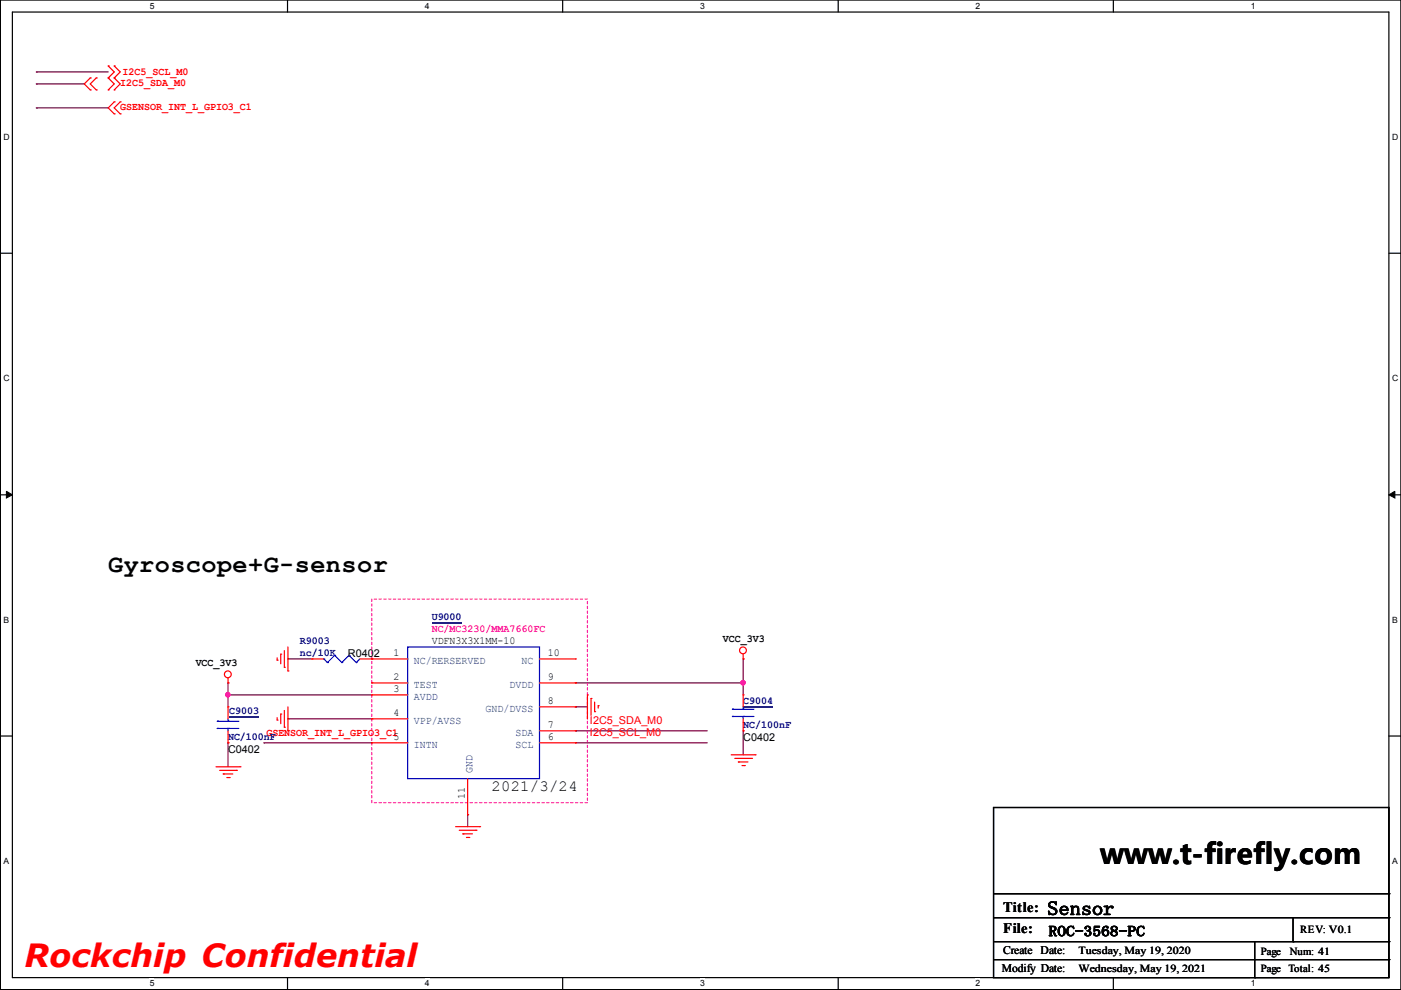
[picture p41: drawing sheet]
<svg xmlns="http://www.w3.org/2000/svg" width="297mm" height="210mm" viewBox="0 0 297 210" stroke-linecap="round" stroke-linejoin="round" font-family="sans-serif">
<defs><g id="words">
<text font-size="6.8" fill="#f00" x="5.2" y="205">Rockchip Confidential</text>
<text font-size="6" x="233.3" y="183.2">www.t-firefly.com</text>
<text font-size="5.3" x="22.9" y="121.3">Gyroscope+G-sensor</text>
<text font-size="4.1" x="222.1" y="194">Sensor</text>
<text font-size="3.3" x="104.2" y="167.7">2021/3/24</text>
<g font-size="3">
<text x="212.7" y="193.3">Title:</text>
<text x="212.7" y="197.9">File:</text>
<text x="222.3" y="198.5">ROC-3568-PC</text>
</g>
<g font-size="2.5">
<text x="212.7" y="202.4">Create Date:</text>
<text x="212.4" y="206.2">Modify Date:</text>
</g>
<g font-size="2.3" fill="#f00">
<text x="26" y="15.9">I2C5_SCL_M0</text>
<text x="25.5" y="23.3">GSENSOR_INT_L_GPIO3_C1</text>
<text x="25.5" y="18.2">I2C5_SDA_M0</text>
<text x="125.1" y="153.6">I2C5_SDA_M0</text>
<text x="56.5" y="156.1">GSENSOR_INT_L_GPIO3_C1</text>
<text x="125.1" y="156.1">I2C5_SCL_M0</text>
</g>
<g font-size="2.3" fill="#000080">
<text x="91.5" y="131.5">U9000</text>
<text x="63.6" y="136.6">R9003</text>
<text x="63.6" y="139.1">nc/10K</text>
<text x="157.6" y="149.3">C9004</text>
<text x="48.6" y="151.3">C9003</text>
<text x="157.6" y="154.4">NC/100nF</text>
<text x="48.3" y="156.9">NC/100nF</text>
</g>
<text font-size="2.3" fill="#f0f" x="91.5" y="134">NC/MC3230/MMA7660FC</text>
<g font-size="2.3">
<text x="91.5" y="136.6">VDFN3X3X1MM-10</text>
<text x="153.2" y="136.1">VCC_3V3</text>
<text x="41.5" y="141.2">VCC_3V3</text>
<text x="73.7" y="139.4">R0402</text>
<text x="83.4" y="139.1">1</text>
<text x="116.2" y="139.1">10</text>
<text x="83.4" y="146.7">3</text>
<text x="83.4" y="144.2">2</text>
<text x="116.2" y="149.3">8</text>
<text x="116.2" y="144.2">9</text>
<text x="83.4" y="151.8">4</text>
<text x="116.2" y="154.4">7</text>
<text x="48.3" y="159.7">C0402</text>
<text x="83.4" y="156.9">5</text>
<text x="116.2" y="156.9">6</text>
<text x="157.6" y="157.2">C0402</text>
<text x="98.6" y="169.4" transform="rotate(-90 98.6 169.4)">11</text>
<text x="275.7" y="197.9">REV: V0.1</text>
<text x="228.7" y="202.2">Tuesday, May 19, 2020</text>
<text x="267.3" y="202.5">Page</text>
<text x="273.5" y="202.5">Num: 41</text>
<text x="228.7" y="206">Wednesday, May 19, 2021</text>
<text x="267.3" y="206">Page</text>
<text x="273.2" y="206">Total: 45</text>
</g>
<g font-size="2.3" fill="#004080">
<text x="87.7" y="140.7">NC/RERSERVED</text>
<text x="110.6" y="140.7">NC</text>
<text x="87.7" y="148.4">AVDD</text>
<text x="87.7" y="145.8">TEST</text>
<text x="108" y="145.8">DVDD</text>
<text x="87.7" y="153.4">VPP/AVSS</text>
<text x="103" y="150.9">GND/DVSS</text>
<text x="109.3" y="156">SDA</text>
<text x="87.7" y="158.5">INTN</text>
<text x="109.3" y="158.5">SCL</text>
<text x="100.2" y="163.8" transform="rotate(-90 100.2 163.8)">GND</text>
</g>
<g font-size="1.8">
<text x="31.7" y="1.9">5</text>
<text x="90.1" y="1.9">4</text>
<text x="148.4" y="1.9">3</text>
<text x="206.8" y="1.9">2</text>
<text x="265.2" y="1.9">1</text>
<text x=".8" y="29.7">D</text>
<text x="295.1" y="29.7">D</text>
<text x=".8" y="80.9">C</text>
<text x="295.1" y="80.9">C</text>
<text x=".8" y="132.1">B</text>
<text x="295.1" y="132.1">B</text>
<text x=".8" y="183.2">A</text>
<text x="295.1" y="183.2">A</text>
<text x="31.7" y="209.1">5</text>
<text x="90.1" y="209.1">4</text>
<text x="148.4" y="209.1">3</text>
<text x="206.8" y="209.1">2</text>
<text x="265.2" y="209.1">1</text>
</g>
</g></defs>
<path d="M.1 0h296.9v209.8h-296.9zM2.6 2.6h291.9v204.7h-291.9z" fill="none" stroke="#000" stroke-width=".25"/>
<g fill="#fff">
<path d="M31.7 .3h1v1.9h-1z"/>
<path d="M31.7 207.5h1v2h-1z"/>
</g>
<path d="M61 0v2.6M61 207.3v2.5" fill="none" stroke="#000" stroke-width=".25"/>
<g fill="#fff">
<path d="M90.1 .3h.9v1.9h-.9z"/>
<path d="M90.1 207.5h.9v2h-.9z"/>
</g>
<path d="M119.3 0v2.6M119.3 207.3v2.5" fill="none" stroke="#000" stroke-width=".25"/>
<g fill="#fff">
<path d="M148.4 .3h1v1.9h-1z"/>
<path d="M148.4 207.5h1v2h-1z"/>
</g>
<path d="M177.7 0v2.6M177.7 207.3v2.5" fill="none" stroke="#000" stroke-width=".25"/>
<g fill="#fff">
<path d="M206.8 .3h1v1.9h-1z"/>
<path d="M206.8 207.5h1v2h-1z"/>
</g>
<path d="M236.1 0v2.6M236.1 207.3v2.5" fill="none" stroke="#000" stroke-width=".25"/>
<g fill="#fff">
<path d="M265.2 .3h.9v1.9h-.9z"/>
<path d="M265.2 207.5h.9v2h-.9z"/>
<path d="M.8 28.1h1.1v2h-1.1z"/>
<path d="M295.1 28.1h1.2v2h-1.2z"/>
<path d="M.8 79.3h1.1v1.9h-1.1z"/>
<path d="M295.1 79.3h1.2v1.9h-1.2z"/>
</g>
<path d="M.1 53.7h2.5M294.5 53.7h2.5" fill="none" stroke="#000" stroke-width=".25"/>
<g fill="#fff">
<path d="M.8 130.5h1.1v1.9h-1.1z"/>
<path d="M295.1 130.5h1.1v1.9h-1.1z"/>
</g>
<path d="M.1 104.9h2.5M294.5 104.9h2.5" fill="none" stroke="#000" stroke-width=".25"/>
<path d="M1.4 104.2l1.2 .7-1.2 .7zM294.5 104.9l1.2-.7v1.4z" fill="#000" stroke="#000" stroke-width=".21"/>
<g fill="#fff">
<path d="M.8 181.6h1v2h-1z"/>
<path d="M295.1 181.6h1.1v2h-1.1z"/>
</g>
<g fill="none" stroke="#000" stroke-width=".25">
<path d="M.1 156.1h2.5M294.5 156.1h2.5M210.7 171.2h83.8v36.1h-83.8zM210.7 189.5h83.8M210.7 194.6h83.8M210.7 199.7h83.8M266 199.7v7.6M274.2 199.7h.1M274.2 194.6v5.1M294.5 189.5h.1M294.5 194.6h.1M294.5 199.7h.1"/>
<path d="M210.7 203.5h83.8M266 207.3h.1M294.5 203.5h.1"/>
</g>
<path d="M78.8 127h45.7v43.2h-45.7z" fill="none" stroke="#f0f" stroke-width=".25" stroke-dasharray=".5 .5"/>
<g fill="none" stroke="#800040" stroke-width=".25">
<path d="M7.7 15.3h.1M7.7 17.8h.1M7.7 15.3h15.2M7.7 17.8h10.2M7.7 22.9h.1M7.7 22.9h15.2M61 139.7h.1M61 139.7h5.1M157.6 139.7h.1M157.6 139.7v7.6M48.3 144.8h.1M48.3 147.3h.1"/>
<path d="M48.3 157.5h.1M48.3 144.8v5.1M48.3 157.5v5.1M48.3 147.3h30.5M56 157.5h.1M56 157.5h22.8M61 152.4h.1M61 152.4h17.8M122 144.8h.1M122 149.9h.1M122 155h.1M122 157.5h.1"/>
<path d="M122 144.8h35.6M122 149.9h2.5M122 155h27.9M122 157.5h27.9M157.6 144.8h.1M157.6 155h.1M157.6 155v5M99.1 172.7h.1M99.1 172.7v2.6"/>
</g>
<g fill="#f0f" stroke="#f0f" stroke-width=".25">
<circle cx="157.5" cy="144.8" r=".47"/>
<circle cx="48.3" cy="147.3" r=".47"/>
</g>
<g fill="none" stroke="#f00" stroke-width=".25">
<path d="M19.1 19.1h.1M19.1 16.5h.1M19.1 16.5l-1.2 1.3 1.2 1.3M20.4 16.5h.1M20.4 19.1h.1M20.4 16.5l-1.3 1.3 1.3 1.3M22.9 16.5h.1M22.9 19.1h.1M22.9 14h.1M22.9 16.5l1.3 1.3-1.3 1.3M22.9 14l1.3 1.3-1.3 1.2M24.2 16.5h.1"/>
<path d="M24.2 19.1h.1M24.2 14h.1M24.2 16.5l1.3 1.3-1.3 1.3M24.2 14l1.3 1.3-1.3 1.2M24.2 21.6h.1M24.2 24.1h.1M24.2 21.6l-1.3 1.3 1.3 1.2M25.5 24.1h.1M25.5 21.6h.1M25.5 21.6l-1.3 1.3 1.3 1.2M58.8 140h.1M58.8 139.5v.5"/>
<path d="M59.5 138.7h.1M59.5 138.7v2M60.3 137.9v3.6M61 137.2v5.1M66.1 139.7h.1M66.1 139.7h2.6M76.3 139.7h10.1M78.8 139.7h.1M114.4 139.7h7.6M122 139.7h.1M157.6 139.7h.1M157.6 138.7v1"/>
<path d="M48.3 144.8h.1M48.3 157.5h.1M48.3 149.9h.1M48.3 143.8v1M48.3 149.9v2.5M48.3 155v2.5M58.8 152.7h.1M58.8 152.2v.5M59.5 151.4h.1M59.5 151.4v2M60.3 141.5h.1M60.3 154.2h.1"/>
<path d="M60.3 150.6v3.6M61 142.3h.1M61 155h.1M61 149.9v5.1M78.8 147.3h.1M78.8 144.8h.1M78.8 152.4h.1M78.8 157.5h.1M78.8 147.3h7.6M78.8 144.8h7.6M78.8 152.4h7.6M78.8 157.5h7.6"/>
<path d="M114.4 144.8h7.6M114.4 157.5h7.6M114.4 155h7.6M114.4 149.9h7.6M122 157.5h.1M122 155h.1M122 149.9h.1M122 144.8h.1M124.5 147.3h.1M124.5 147.3v5.1M125.3 148.1h.1M125.3 148.1v3.6"/>
<path d="M126.1 150.9h.1M126.1 148.9v2M126.8 149.6h.1M126.8 149.6v.5M157.6 155h.1M157.6 147.3h.1M157.6 147.3v2.6M157.6 152.4v2.6M45.8 162.6h5.1M46.6 163.3h3.5M47.3 164.1h.1M47.3 164.1h2.1"/>
<path d="M48.1 164.9h.5M48.6 164.9h.1M50.1 163.3h.1M50.9 162.6h.1M96.6 175.3h5.1M97.4 176h3.5M98.1 176.8h.1M98.1 176.8h2.1M98.9 177.6h.5M99.1 172.7h.1M99.1 165.1v7.6M99.4 177.6h.1"/>
<path d="M100.9 176h.1M101.7 175.3h.1M155 160h5.1M155.8 160.8h3.5M156.5 161.6h.1M156.5 161.6h2.1M157.3 162.3h.5M157.8 162.3h.1M159.3 160.8h.1M160.1 160h.1"/>
<circle cx="157.5" cy="137.9" r=".72"/>
<circle cx="48.3" cy="143" r=".72"/>
</g>
<g fill="none" stroke="#00f" stroke-width=".25">
<path d="M68.7 139.7h.1M68.7 139.7l.7 .8M71 139h.1M71 139l1.5 1.5M71 139l-1.6 1.5M74 139h.1M74 139l1.5 1.5M74 139l-1.5 1.5M76.3 139.7l-.8 .8M86.4 137.2h28v27.9h-28zM46.1 152.9h.1M46.1 154.4h.1"/>
<path d="M46.1 152.9h4.5M46.1 154.4h4.5M48.3 154.4h.1M48.3 152.9h.1M48.3 152.4v.5M48.3 154.4v.6M69.4 140.5h.1M72.5 140.5h.1M75.5 140.5h.1M155.3 150.4h.1M155.3 151.9h.1M155.3 150.4h4.6"/>
<path d="M155.3 151.9h4.6M157.6 151.9h.1M157.6 150.4h.1M157.6 149.9v.5M157.6 151.9v.5"/>
</g>
<path d="M91.5 132.1h6.4M48.6 151.9h6.3M157.6 149.9h6.3" fill="none" stroke="#000080" stroke-width=".25"/>
<use href="#words"/>
</svg>
